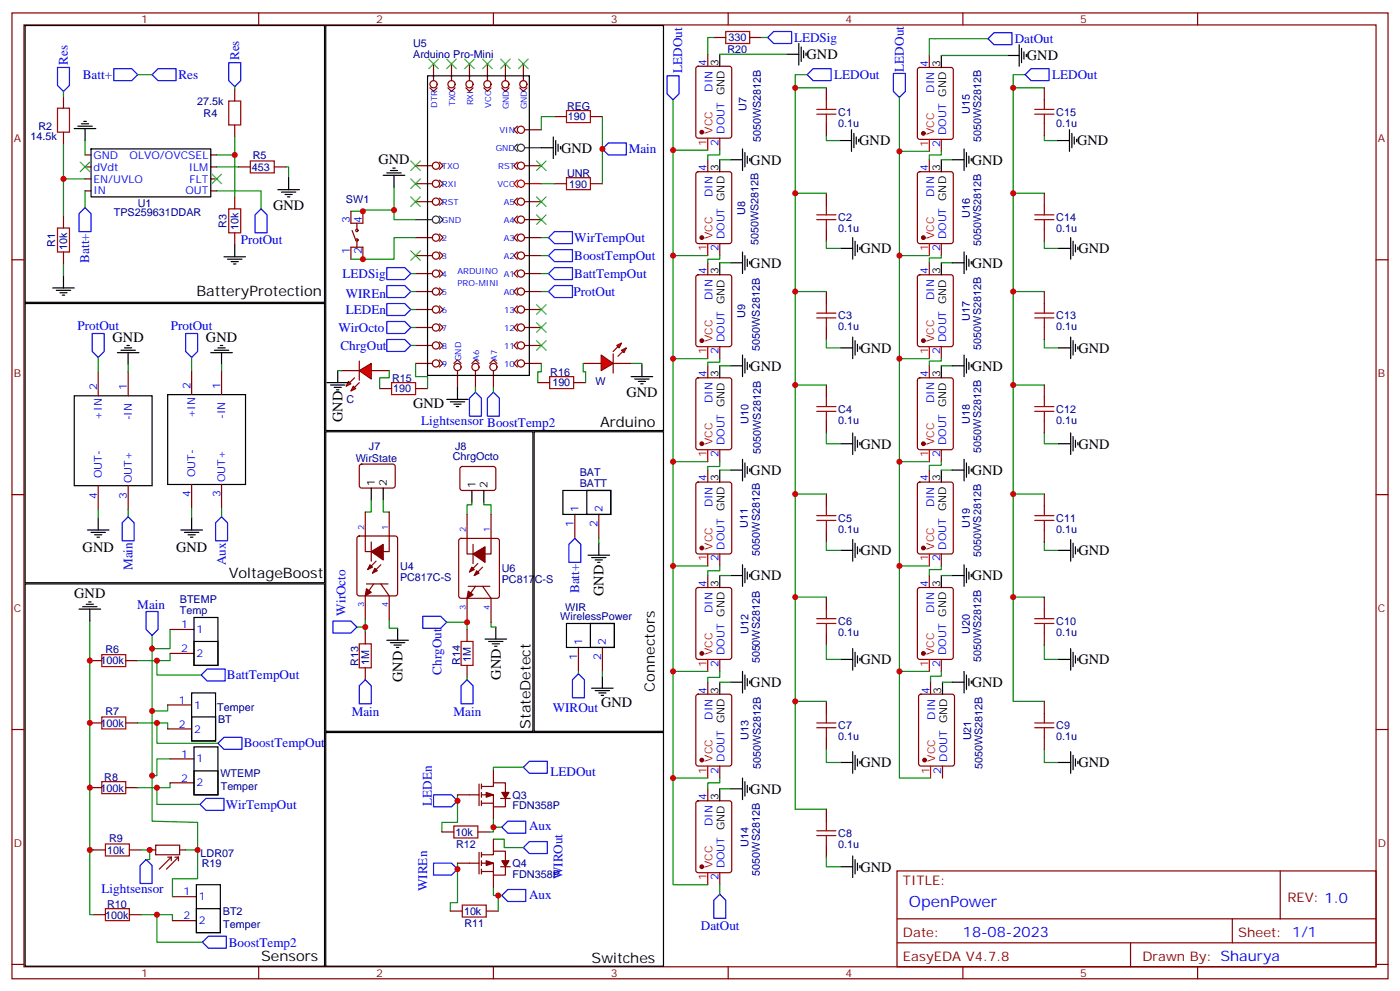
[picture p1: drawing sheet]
<svg xmlns="http://www.w3.org/2000/svg" width="412mm" height="292mm" viewBox="0 0 412 292" stroke-linecap="round" stroke-linejoin="round" font-family="sans-serif">
<defs><g id="words">
<text font-size="4.6" fill="#00f" x="267.8" y="267">OpenPower</text>
<g font-size="4.2">
<text x="237.6" y="17.4">GND</text>
<text x="302.5" y="17.8">GND</text>
<text x="165.3" y="44.9">GND</text>
<text x="253.1" y="42.8">GND</text>
<text x="317.3" y="42.8">GND</text>
<text x="111.5" y="48.4">GND</text>
<text x="221" y="48.5">GND</text>
<text x="286.3" y="48.5">GND</text>
<text x="80.4" y="61.9">GND</text>
<text x="253.5" y="74.6">GND</text>
<text x="317.7" y="74.6">GND</text>
<text x="221" y="78.8">GND</text>
<text x="286.3" y="78.8">GND</text>
<text x="57.9" y="87.2">BatteryProtection</text>
<text x="33.2" y="100.6">GND</text>
<text x="60.7" y="100.6">GND</text>
<text x="253.5" y="103.8">GND</text>
<text x="317.7" y="103.8">GND</text>
<text x="221" y="109.1">GND</text>
<text x="286.3" y="109.1">GND</text>
<text x="184.5" y="116.9">GND</text>
<text x="100.9" y="124.3" transform="rotate(-90 100.9 124.3)">GND</text>
<text x="121.7" y="120.1">GND</text>
<text x="176.7" y="125.7">Arduino</text>
<text x="253.5" y="132.1">GND</text>
<text x="317.7" y="132.1">GND</text>
<text x="221" y="139.8">GND</text>
<text x="286.3" y="139.8">GND</text>
<text x="24.3" y="162.4">GND</text>
<text x="51.9" y="162.4">GND</text>
<text x="253.5" y="163.5">GND</text>
<text x="317.7" y="163.5">GND</text>
<text x="67.4" y="170.1">VoltageBoost</text>
<text x="221" y="170.9">GND</text>
<text x="286.3" y="170.9">GND</text>
<text x="21.9" y="176.1">GND</text>
<text x="177.8" y="175.4" transform="rotate(-90 177.8 175.4)">GND</text>
<text x="253.5" y="195.6">GND</text>
<text x="317.7" y="195.6">GND</text>
<text x="118.6" y="200.8" transform="rotate(-90 118.6 200.8)">GND</text>
<text x="147.5" y="200.1" transform="rotate(-90 147.5 200.1)">GND</text>
<text x="192.8" y="203.6" transform="rotate(-90 192.8 203.6)">Connectors</text>
<text x="221" y="202.3">GND</text>
<text x="286.3" y="202.3">GND</text>
<text x="177.1" y="208.3">GND</text>
<text x="156.3" y="214.6" transform="rotate(-90 156.3 214.6)">StateDetect</text>
<text x="253.5" y="225.9">GND</text>
<text x="317.7" y="225.9">GND</text>
<text x="221" y="233.7">GND</text>
<text x="253.5" y="256.6">GND</text>
<text x="76.9" y="283">Sensors</text>
<text x="174.3" y="283.4">Switches</text>
</g>
<text font-size="4.2" fill="#00f" x="283.6" y="275.8">18-08-2023</text>
<g font-size="3.9" fill="#00f">
<text x="70.5" y="17.7" transform="rotate(-90 70.5 17.7)">Res</text>
<text x="233.9" y="12.3">LEDSig</text>
<text x="298.9" y="12.7">DatOut</text>
<text x="20" y="19.2" transform="rotate(-90 20 19.2)">Res</text>
<text x="24.4" y="23.2">Batt+</text>
<text x="52.6" y="23.2">Res</text>
<text x="200.9" y="21.4" transform="rotate(-90 200.9 21.4)">LEDOut</text>
<text x="245.7" y="23.2">LEDOut</text>
<text x="266.2" y="21.1" transform="rotate(-90 266.2 21.1)">LEDOut</text>
<text x="309.9" y="23.2">LEDOut</text>
<text x="185.2" y="45.1">Main</text>
<text x="70.9" y="71.9">ProtOut</text>
<text x="169.2" y="71.2">WirTempOut</text>
<text x="26.3" y="77.3" transform="rotate(-90 26.3 77.3)">Batt+</text>
<text x="169.1" y="76.5">BoostTempOut</text>
<text x="100.9" y="81.8">LEDSig</text>
<text x="169.1" y="81.7">BattTempOut</text>
<text x="101.9" y="87.8">WIREn</text>
<text x="169" y="87.2">ProtOut</text>
<text x="101.9" y="92.4">LEDEn</text>
<text x="22.8" y="97.3">ProtOut</text>
<text x="50.3" y="97.3">ProtOut</text>
<text x="99.7" y="97.6">WirOcto</text>
<text x="100.3" y="103">ChrgOut</text>
<text x="124.1" y="125.2">Lightsensor BoostTemp2</text>
<text x="39" y="167.9" transform="rotate(-90 39 167.9)">Main</text>
<text x="66.5" y="166.4" transform="rotate(-90 66.5 166.4)">Aux</text>
<text x="40.4" y="179.1">Main</text>
<text x="170.6" y="174.7" transform="rotate(-90 170.6 174.7)">Batt+</text>
<text x="101.8" y="181.2" transform="rotate(-90 101.8 181.2)">WirOcto</text>
<text x="66.8" y="199.9">BattTempOut</text>
<text x="130" y="198.6" transform="rotate(-90 130 198.6)">ChrgOut</text>
<text x="162.8" y="209.5">WIROut</text>
<text x="103.6" y="210.9">Main</text>
<text x="133.6" y="210.9">Main</text>
<text x="71.8" y="220">BoostTempOut</text>
<text x="162.2" y="228.6">LEDOut</text>
<text x="66.5" y="238">WirTempOut</text>
<text x="127.2" y="237.2" transform="rotate(-90 127.2 237.2)">LEDEn</text>
<text x="155.8" y="244.4">Aux</text>
<text x="29.9" y="262.8">Lightsensor</text>
<text x="125.8" y="262.4" transform="rotate(-90 125.8 262.4)">WIREn</text>
<text x="165.7" y="258.9" transform="rotate(-90 165.7 258.9)">WIROut</text>
<text x="155.8" y="264.5">Aux</text>
<text x="206.5" y="273.7">DatOut</text>
<text x="67.4" y="278.7">BoostTemp2</text>
</g>
<g font-size="3.9" fill="#800">
<text x="266" y="260.6">TITLE:</text>
<text x="379.2" y="265.6">REV: 1.0</text>
<text x="266" y="275.8">Date:</text>
<text x="364.8" y="275.8">Sheet: 1/1</text>
<text x="266" y="282.9">EasyEDA V4.7.8</text>
<text x="336.5" y="282.9">Drawn By: Shaurya</text>
</g>
<g font-size="3.2" fill="#800">
<text x="41.6" y="6.8">1</text>
<text x="110.8" y="6.8">2</text>
<text x="179.9" y="6.8">3</text>
<text x="249.1" y="6.8">4</text>
<text x="318.2" y="6.8">5</text>
<text x="4.1" y="41.9">A</text>
<text x="405.9" y="41.9">A</text>
<text x="4.1" y="111.1">B</text>
<text x="405.9" y="111.1">B</text>
<text x="4.1" y="180.2">C</text>
<text x="405.9" y="180.2">C</text>
<text x="4.1" y="249.3">D</text>
<text x="405.9" y="249.3">D</text>
<text x="41.6" y="287.6">1</text>
<text x="110.8" y="287.6">2</text>
<text x="179.9" y="287.6">3</text>
<text x="249.1" y="287.6">4</text>
<text x="318.2" y="287.6">5</text>
</g>
<g font-size="3.2" fill="#000080">
<text x="121.7" y="17">Arduino Pro-Mini</text>
<text x="121.7" y="13.8">U5</text>
<text x="214.3" y="15.7">R20</text>
<text x="214.6" y="12.2">330</text>
<text x="58" y="30.9">27.5k</text>
<text x="60" y="34.4">R4</text>
<text x="167" y="32.3">REG</text>
<text x="167.3" y="35.5">190</text>
<text x="219.9" y="32.6" transform="rotate(-90 219.9 32.6)">U7</text>
<text x="246.9" y="34.1">C1</text>
<text x="285.7" y="33.4" transform="rotate(-90 285.7 33.4)">U15</text>
<text x="311.1" y="34.1">C15</text>
<text x="9" y="41.1">14.5k</text>
<text x="11.3" y="38.3">R2</text>
<text x="224.1" y="41.9" transform="rotate(-90 224.1 41.9)">5050WS2812B</text>
<text x="246.9" y="37.2">0.1u</text>
<text x="289" y="41.9" transform="rotate(-90 289 41.9)">5050WS2812B</text>
<text x="311.1" y="37.2">0.1u</text>
<text x="74.4" y="46.8">R5</text>
<text x="74.2" y="50.3">453</text>
<text x="167" y="52">UNR</text>
<text x="101.9" y="59.8">SW1</text>
<text x="167.6" y="55.2">190</text>
<text x="33.5" y="63.7">TPS259631DDAR</text>
<text x="40.6" y="60.9">U1</text>
<text x="219.5" y="63.2" transform="rotate(-90 219.5 63.2)">U8</text>
<text x="246.9" y="65.1">C2</text>
<text x="285.7" y="64.1" transform="rotate(-90 285.7 64.1)">U16</text>
<text x="311.1" y="65.1">C14</text>
<text x="66.8" y="67.1" transform="rotate(-90 66.8 67.1)">R3</text>
<text x="70.3" y="67.7" transform="rotate(-90 70.3 67.7)">10k</text>
<text x="246.9" y="68.3">0.1u</text>
<text x="311.1" y="68.3">0.1u</text>
<text x="16.3" y="72.8" transform="rotate(-90 16.3 72.8)">R1</text>
<text x="19.8" y="73.7" transform="rotate(-90 19.8 73.7)">10k</text>
<text x="223.4" y="72.2" transform="rotate(-90 223.4 72.2)">5050WS2812B</text>
<text x="289" y="72.6" transform="rotate(-90 289 72.6)">5050WS2812B</text>
<text x="219.5" y="93.5" transform="rotate(-90 219.5 93.5)">U9</text>
<text x="246.9" y="94">C3</text>
<text x="285.7" y="94.5" transform="rotate(-90 285.7 94.5)">U17</text>
<text x="311.1" y="94">C13</text>
<text x="246.9" y="97.2">0.1u</text>
<text x="311.1" y="97.2">0.1u</text>
<text x="223.8" y="103.3" transform="rotate(-90 223.8 103.3)">5050WS2812B</text>
<text x="289" y="102.9" transform="rotate(-90 289 102.9)">5050WS2812B</text>
<text x="115.5" y="112.4">R15</text>
<text x="162.1" y="110.6">R16</text>
<text x="162.7" y="113.8">190</text>
<text x="175.5" y="113.4">W</text>
<text x="102" y="118.7">C</text>
<text x="115.8" y="115.5">190</text>
<text x="220.4" y="124.8" transform="rotate(-90 220.4 124.8)">U10</text>
<text x="246.9" y="124.7">0.1u</text>
<text x="246.9" y="121.5">C4</text>
<text x="285.7" y="124.8" transform="rotate(-90 285.7 124.8)">U18</text>
<text x="311.1" y="124.7">0.1u</text>
<text x="311.1" y="121.5">C12</text>
<text x="104.8" y="136">WirState</text>
<text x="108.7" y="132.5">J7</text>
<text x="133.4" y="135.3">ChrgOcto</text>
<text x="134.1" y="132.5">J8</text>
<text x="224.1" y="133.6" transform="rotate(-90 224.1 133.6)">5050WS2812B</text>
<text x="289" y="133.2" transform="rotate(-90 289 133.2)">5050WS2812B</text>
<text x="170.8" y="143.3">BATT</text>
<text x="170.8" y="140.2">BAT</text>
<text x="220.3" y="155.4" transform="rotate(-90 220.3 155.4)">U11</text>
<text x="246.9" y="153.6">C5</text>
<text x="285.7" y="155.5" transform="rotate(-90 285.7 155.5)">U19</text>
<text x="311.1" y="153.6">C11</text>
<text x="246.9" y="156.8">0.1u</text>
<text x="311.1" y="156.8">0.1u</text>
<text x="117.8" y="167.8">U4</text>
<text x="223.8" y="163.6" transform="rotate(-90 223.8 163.6)">5050WS2812B</text>
<text x="289" y="163.9" transform="rotate(-90 289 163.9)">5050WS2812B</text>
<text x="117.8" y="170.9">PC817C-S</text>
<text x="147.8" y="171.7">PC817C-S</text>
<text x="147.8" y="168.5">U6</text>
<text x="53" y="177.5">BTEMP</text>
<text x="166.5" y="179.7">WIR</text>
<text x="53" y="180.7">Temp</text>
<text x="165" y="182.6">WirelessPower</text>
<text x="246.9" y="184">C6</text>
<text x="311.1" y="184">C10</text>
<text x="220.4" y="186.5" transform="rotate(-90 220.4 186.5)">U12</text>
<text x="246.9" y="187.2">0.1u</text>
<text x="285.7" y="186.5" transform="rotate(-90 285.7 186.5)">U20</text>
<text x="311.1" y="187.2">0.1u</text>
<text x="29.6" y="195.6">100k</text>
<text x="31.1" y="192.1">R6</text>
<text x="105.6" y="196.1" transform="rotate(-90 105.6 196.1)">R13</text>
<text x="108.7" y="195.7" transform="rotate(-90 108.7 195.7)">1M</text>
<text x="135.5" y="195.7" transform="rotate(-90 135.5 195.7)">R14</text>
<text x="138.7" y="195" transform="rotate(-90 138.7 195)">1M</text>
<text x="223.8" y="195.3" transform="rotate(-90 223.8 195.3)">5050WS2812B</text>
<text x="289" y="195" transform="rotate(-90 289 195)">5050WS2812B</text>
<text x="64" y="209.4">Temper</text>
<text x="29.6" y="214">100k</text>
<text x="31.1" y="210.4">R7</text>
<text x="64.2" y="212.9">BT</text>
<text x="246.9" y="214.7">C7</text>
<text x="311.1" y="214.7">C9</text>
<text x="220.4" y="217.9" transform="rotate(-90 220.4 217.9)">U13</text>
<text x="246.9" y="217.9">0.1u</text>
<text x="286.1" y="217.9" transform="rotate(-90 286.1 217.9)">U21</text>
<text x="311.1" y="217.9">0.1u</text>
<text x="224.1" y="226.4" transform="rotate(-90 224.1 226.4)">5050WS2812B</text>
<text x="289.4" y="226.4" transform="rotate(-90 289.4 226.4)">5050WS2812B</text>
<text x="29.6" y="233">100k</text>
<text x="30.7" y="229.8">R8</text>
<text x="64.9" y="228.8">WTEMP</text>
<text x="65" y="232.7">Temper</text>
<text x="151" y="238.3">FDN358P</text>
<text x="151" y="235.2">Q3</text>
<text x="31.6" y="251.4">10k</text>
<text x="32.1" y="247.8">R9</text>
<text x="134.2" y="246.1">10k</text>
<text x="134.3" y="249.6">R12</text>
<text x="220.5" y="249.3" transform="rotate(-90 220.5 249.3)">U14</text>
<text x="246.9" y="249.6">0.1u</text>
<text x="246.9" y="246.4">C8</text>
<text x="59.1" y="252.4">LDR07</text>
<text x="59.4" y="255.2">R19</text>
<text x="151" y="255.3">Q4</text>
<text x="223.8" y="257.8" transform="rotate(-90 223.8 257.8)">5050WS2812B</text>
<text x="151" y="258.4">FDN358P</text>
<text x="31.6" y="267.2">R10</text>
<text x="65.6" y="269.4">BT2</text>
<text x="136.7" y="269.3">10k</text>
<text x="31" y="270.4">100k</text>
<text x="65.7" y="273.2">Temper</text>
<text x="136.8" y="272.9">R11</text>
</g>
<g font-size="3.2" fill="#00f">
<text x="208.1" y="19.3" transform="rotate(-90 208.1 19.3)">4</text>
<text x="273.4" y="19.7" transform="rotate(-90 273.4 19.7)">4</text>
<text x="209.9" y="27" transform="rotate(-90 209.9 27)">DIN</text>
<text x="275.2" y="27.3" transform="rotate(-90 275.2 27.3)">DIN</text>
<text x="213.4" y="39.4" transform="rotate(-90 213.4 39.4)">DOUT GND</text>
<text x="278.7" y="39.7" transform="rotate(-90 278.7 39.7)">DOUT GND</text>
<text x="27.5" y="46.7">GND</text>
<text x="38.2" y="46.7">OLVO/OVCSEL</text>
<text x="211.7" y="42.9" transform="rotate(-90 211.7 42.9)">2</text>
<text x="276.9" y="43.2" transform="rotate(-90 276.9 43.2)">2</text>
<text x="27.5" y="50.2">dVdt</text>
<text x="27.5" y="53.7">EN/UVLO</text>
<text x="55.6" y="50.2">ILM</text>
<text x="55.8" y="53.7">FLT</text>
<text x="208.1" y="50.4" transform="rotate(-90 208.1 50.4)">4</text>
<text x="273.4" y="50.4" transform="rotate(-90 273.4 50.4)">4</text>
<text x="27.5" y="57.3">IN</text>
<text x="54.6" y="57.3">OUT</text>
<text x="209.9" y="58" transform="rotate(-90 209.9 58)">DIN</text>
<text x="275.2" y="58" transform="rotate(-90 275.2 58)">DIN</text>
<text x="103" y="65.7" transform="rotate(-90 103 65.7)">3</text>
<text x="106.5" y="65.7" transform="rotate(-90 106.5 65.7)">4</text>
<text x="213.4" y="70.4" transform="rotate(-90 213.4 70.4)">DOUT GND</text>
<text x="278.7" y="70.4" transform="rotate(-90 278.7 70.4)">DOUT GND</text>
<text x="103" y="74.8" transform="rotate(-90 103 74.8)">1</text>
<text x="106.5" y="74.8" transform="rotate(-90 106.5 74.8)">2</text>
<text x="211.7" y="73.9" transform="rotate(-90 211.7 73.9)">2</text>
<text x="276.9" y="73.9" transform="rotate(-90 276.9 73.9)">2</text>
<text x="208.1" y="80.7" transform="rotate(-90 208.1 80.7)">4</text>
<text x="273.4" y="80.7" transform="rotate(-90 273.4 80.7)">4</text>
<text x="209.9" y="88.3" transform="rotate(-90 209.9 88.3)">DIN</text>
<text x="275.2" y="88.3" transform="rotate(-90 275.2 88.3)">DIN</text>
<text x="213.4" y="100.8" transform="rotate(-90 213.4 100.8)">DOUT GND</text>
<text x="278.7" y="100.8" transform="rotate(-90 278.7 100.8)">DOUT GND</text>
<text x="211.7" y="104.2" transform="rotate(-90 211.7 104.2)">2</text>
<text x="276.9" y="104.2" transform="rotate(-90 276.9 104.2)">2</text>
<text x="208.1" y="111.1" transform="rotate(-90 208.1 111.1)">4</text>
<text x="273.4" y="111.1" transform="rotate(-90 273.4 111.1)">4</text>
<text x="28.6" y="114.8" transform="rotate(-90 28.6 114.8)">2</text>
<text x="37.4" y="114.8" transform="rotate(-90 37.4 114.8)">1</text>
<text x="56.1" y="114.4" transform="rotate(-90 56.1 114.4)">2</text>
<text x="64.9" y="114.4" transform="rotate(-90 64.9 114.4)">1</text>
<text x="209.9" y="118.7" transform="rotate(-90 209.9 118.7)">DIN</text>
<text x="275.2" y="118.7" transform="rotate(-90 275.2 118.7)">DIN</text>
<text x="30" y="123.5" transform="rotate(-90 30 123.5)">+IN</text>
<text x="38.8" y="123.8" transform="rotate(-90 38.8 123.8)">-IN</text>
<text x="57.5" y="123.2" transform="rotate(-90 57.5 123.2)">+IN</text>
<text x="66.3" y="123.4" transform="rotate(-90 66.3 123.4)">-IN</text>
<text x="213.4" y="131.1" transform="rotate(-90 213.4 131.1)">DOUT GND</text>
<text x="278.7" y="131.1" transform="rotate(-90 278.7 131.1)">DOUT GND</text>
<text x="211.7" y="134.6" transform="rotate(-90 211.7 134.6)">2</text>
<text x="276.9" y="134.6" transform="rotate(-90 276.9 134.6)">2</text>
<text x="30" y="140.9" transform="rotate(-90 30 140.9)">OUT-</text>
<text x="38.8" y="142.3" transform="rotate(-90 38.8 142.3)">OUT+</text>
<text x="57.5" y="140.5" transform="rotate(-90 57.5 140.5)">OUT-</text>
<text x="66.3" y="141.9" transform="rotate(-90 66.3 141.9)">OUT+</text>
<text x="208.1" y="141.7" transform="rotate(-90 208.1 141.7)">4</text>
<text x="273.4" y="141.7" transform="rotate(-90 273.4 141.7)">4</text>
<text x="28.6" y="146.8" transform="rotate(-90 28.6 146.8)">4</text>
<text x="37.4" y="146.8" transform="rotate(-90 37.4 146.8)">3</text>
<text x="56.1" y="146.4" transform="rotate(-90 56.1 146.4)">4</text>
<text x="64.9" y="146.4" transform="rotate(-90 64.9 146.4)">3</text>
<text x="209.9" y="149.4" transform="rotate(-90 209.9 149.4)">DIN</text>
<text x="275.2" y="149.4" transform="rotate(-90 275.2 149.4)">DIN</text>
<text x="169" y="155.2" transform="rotate(-90 169 155.2)">1</text>
<text x="170.4" y="150.7" transform="rotate(-90 170.4 150.7)">1</text>
<text x="176" y="155.2" transform="rotate(-90 176 155.2)">2</text>
<text x="177.4" y="150.7" transform="rotate(-90 177.4 150.7)">2</text>
<text x="213.4" y="161.8" transform="rotate(-90 213.4 161.8)">DOUT GND</text>
<text x="278.7" y="161.8" transform="rotate(-90 278.7 161.8)">DOUT GND</text>
<text x="211.7" y="165.3" transform="rotate(-90 211.7 165.3)">2</text>
<text x="276.9" y="165.3" transform="rotate(-90 276.9 165.3)">2</text>
<text x="208.1" y="172.8" transform="rotate(-90 208.1 172.8)">4</text>
<text x="273.4" y="172.8" transform="rotate(-90 273.4 172.8)">4</text>
<text x="53.4" y="185">1</text>
<text x="209.9" y="180.4" transform="rotate(-90 209.9 180.4)">DIN</text>
<text x="275.2" y="180.4" transform="rotate(-90 275.2 180.4)">DIN</text>
<text x="57.9" y="186.4">1</text>
<text x="171.4" y="189.9" transform="rotate(-90 171.4 189.9)">1</text>
<text x="178.5" y="189.9" transform="rotate(-90 178.5 189.9)">2</text>
<text x="53.4" y="192">2</text>
<text x="57.9" y="193.4">2</text>
<text x="170" y="194.4" transform="rotate(-90 170 194.4)">1</text>
<text x="177.1" y="194.4" transform="rotate(-90 177.1 194.4)">2</text>
<text x="211.7" y="196.3" transform="rotate(-90 211.7 196.3)">2</text>
<text x="213.4" y="192.8" transform="rotate(-90 213.4 192.8)">DOUT GND</text>
<text x="276.9" y="196.3" transform="rotate(-90 276.9 196.3)">2</text>
<text x="278.7" y="192.8" transform="rotate(-90 278.7 192.8)">DOUT GND</text>
<text x="52.7" y="207.2">1</text>
<text x="57.1" y="208.6">1</text>
<text x="208.1" y="204.2" transform="rotate(-90 208.1 204.2)">4</text>
<text x="273.8" y="204.2" transform="rotate(-90 273.8 204.2)">4</text>
<text x="52.7" y="214.2">2</text>
<text x="57.1" y="215.7">2</text>
<text x="209.9" y="211.8" transform="rotate(-90 209.9 211.8)">DIN</text>
<text x="275.5" y="211.8" transform="rotate(-90 275.5 211.8)">DIN</text>
<text x="53.4" y="223.1">1</text>
<text x="57.9" y="224.5">1</text>
<text x="211.7" y="227.7" transform="rotate(-90 211.7 227.7)">2</text>
<text x="213.4" y="224.2" transform="rotate(-90 213.4 224.2)">DOUT GND</text>
<text x="277.3" y="227.7" transform="rotate(-90 277.3 227.7)">2</text>
<text x="279" y="224.2" transform="rotate(-90 279 224.2)">DOUT GND</text>
<text x="53.4" y="230.1">2</text>
<text x="57.9" y="231.5">2</text>
<text x="208.1" y="235.6" transform="rotate(-90 208.1 235.6)">4</text>
<text x="209.9" y="243.2" transform="rotate(-90 209.9 243.2)">DIN</text>
<text x="213.4" y="255.6" transform="rotate(-90 213.4 255.6)">DOUT GND</text>
<text x="54.1" y="263.6">1</text>
<text x="211.7" y="259.1" transform="rotate(-90 211.7 259.1)">2</text>
<text x="58.6" y="265">1</text>
<text x="54.1" y="270.7">2</text>
<text x="58.6" y="272.1">2</text>
</g>
<g font-size="3.2">
<text x="211.7" y="19.3" transform="rotate(-90 211.7 19.3)">3</text>
<text x="276.9" y="19.7" transform="rotate(-90 276.9 19.7)">3</text>
<text x="211.7" y="50.4" transform="rotate(-90 211.7 50.4)">3</text>
<text x="276.9" y="50.4" transform="rotate(-90 276.9 50.4)">3</text>
<text x="211.7" y="80.7" transform="rotate(-90 211.7 80.7)">3</text>
<text x="276.9" y="80.7" transform="rotate(-90 276.9 80.7)">3</text>
<text x="211.7" y="111.1" transform="rotate(-90 211.7 111.1)">3</text>
<text x="276.9" y="111.1" transform="rotate(-90 276.9 111.1)">3</text>
<text x="110.4" y="143" transform="rotate(-90 110.4 143)">1</text>
<text x="113.9" y="143" transform="rotate(-90 113.9 143)">2</text>
<text x="140.1" y="143.7" transform="rotate(-90 140.1 143.7)">1</text>
<text x="143.6" y="143.7" transform="rotate(-90 143.6 143.7)">2</text>
<text x="211.7" y="141.7" transform="rotate(-90 211.7 141.7)">3</text>
<text x="276.9" y="141.7" transform="rotate(-90 276.9 141.7)">3</text>
<text x="211.7" y="172.8" transform="rotate(-90 211.7 172.8)">3</text>
<text x="276.9" y="172.8" transform="rotate(-90 276.9 172.8)">3</text>
<text x="211.7" y="204.2" transform="rotate(-90 211.7 204.2)">3</text>
<text x="277.3" y="204.2" transform="rotate(-90 277.3 204.2)">3</text>
<text x="211.7" y="235.6" transform="rotate(-90 211.7 235.6)">3</text>
</g>
<g font-size="3.2" fill="#f00">
<text x="209.9" y="39.4" transform="rotate(-90 209.9 39.4)">VCC</text>
<text x="275.2" y="39.7" transform="rotate(-90 275.2 39.7)">VCC</text>
<text x="208.1" y="42.9" transform="rotate(-90 208.1 42.9)">1</text>
<text x="273.4" y="43.2" transform="rotate(-90 273.4 43.2)">1</text>
<text x="209.9" y="70.4" transform="rotate(-90 209.9 70.4)">VCC</text>
<text x="275.2" y="70.4" transform="rotate(-90 275.2 70.4)">VCC</text>
<text x="208.1" y="73.9" transform="rotate(-90 208.1 73.9)">1</text>
<text x="273.4" y="73.9" transform="rotate(-90 273.4 73.9)">1</text>
<text x="209.9" y="100.8" transform="rotate(-90 209.9 100.8)">VCC</text>
<text x="275.2" y="100.8" transform="rotate(-90 275.2 100.8)">VCC</text>
<text x="208.1" y="104.2" transform="rotate(-90 208.1 104.2)">1</text>
<text x="273.4" y="104.2" transform="rotate(-90 273.4 104.2)">1</text>
<text x="209.9" y="131.1" transform="rotate(-90 209.9 131.1)">VCC</text>
<text x="275.2" y="131.1" transform="rotate(-90 275.2 131.1)">VCC</text>
<text x="208.1" y="134.6" transform="rotate(-90 208.1 134.6)">1</text>
<text x="273.4" y="134.6" transform="rotate(-90 273.4 134.6)">1</text>
<text x="209.9" y="161.8" transform="rotate(-90 209.9 161.8)">VCC</text>
<text x="275.2" y="161.8" transform="rotate(-90 275.2 161.8)">VCC</text>
<text x="208.1" y="165.3" transform="rotate(-90 208.1 165.3)">1</text>
<text x="273.4" y="165.3" transform="rotate(-90 273.4 165.3)">1</text>
<text x="208.1" y="196.3" transform="rotate(-90 208.1 196.3)">1</text>
<text x="209.9" y="192.8" transform="rotate(-90 209.9 192.8)">VCC</text>
<text x="273.4" y="196.3" transform="rotate(-90 273.4 196.3)">1</text>
<text x="275.2" y="192.8" transform="rotate(-90 275.2 192.8)">VCC</text>
<text x="208.1" y="227.7" transform="rotate(-90 208.1 227.7)">1</text>
<text x="209.9" y="224.2" transform="rotate(-90 209.9 224.2)">VCC</text>
<text x="273.8" y="227.7" transform="rotate(-90 273.8 227.7)">1</text>
<text x="275.5" y="224.2" transform="rotate(-90 275.5 224.2)">VCC</text>
<text x="209.9" y="255.6" transform="rotate(-90 209.9 255.6)">VCC</text>
<text x="208.1" y="259.1" transform="rotate(-90 208.1 259.1)">1</text>
</g>
<g font-size="2.5" fill="#00f">
<text x="128.8" y="31.7" transform="rotate(-90 128.8 31.7)">DTR</text>
<text x="134.1" y="31.3" transform="rotate(-90 134.1 31.3)">TX0</text>
<text x="139.3" y="31" transform="rotate(-90 139.3 31)">RXI</text>
<text x="144.6" y="31.7" transform="rotate(-90 144.6 31.7)">VCC</text>
<text x="149.9" y="32.2" transform="rotate(-90 149.9 32.2)">GND</text>
<text x="155.2" y="32.2" transform="rotate(-90 155.2 32.2)">GND</text>
<text x="147.1" y="39.3">VIN</text>
<text x="146" y="44.6">GND</text>
<text x="130.2" y="49.8">TXO</text>
<text x="146.8" y="49.8">RST</text>
<text x="130.2" y="55.1">RXI</text>
<text x="146.6" y="55.1">VCC</text>
<text x="130.2" y="60.4">RST</text>
<text x="130.2" y="65.7">GND</text>
<text x="148.4" y="65.7">A4</text>
<text x="148.4" y="60.4">A5</text>
<text x="130.2" y="71">2</text>
<text x="148.4" y="71">A3</text>
<text x="130.2" y="76.3">3</text>
<text x="148.4" y="76.3">A2</text>
<text x="130.2" y="81.6">4</text>
<text x="134.8" y="80.5">ARDUINO</text>
<text x="148.4" y="81.6">A1</text>
<text x="130.2" y="86.9">5</text>
<text x="134.8" y="84.1">PRO-MINI</text>
<text x="148.4" y="86.9">A0</text>
<text x="130.2" y="92.2">6</text>
<text x="148.6" y="92.2">13</text>
<text x="130.2" y="97.5">7</text>
<text x="148.6" y="97.5">12</text>
<text x="130.2" y="102.8">8</text>
<text x="135.8" y="106.3" transform="rotate(-90 135.8 106.3)">GND</text>
<text x="141.1" y="106.3" transform="rotate(-90 141.1 106.3)">A6</text>
<text x="146.4" y="106.3" transform="rotate(-90 146.4 106.3)">A7</text>
<text x="148.6" y="102.8">11</text>
<text x="130.2" y="108.1">9</text>
<text x="148.6" y="108.1">10</text>
<text x="107.2" y="156" transform="rotate(-90 107.2 156)">2</text>
<text x="114.3" y="156" transform="rotate(-90 114.3 156)">1</text>
<text x="137.2" y="156.7" transform="rotate(-90 137.2 156.7)">2</text>
<text x="144.3" y="156.7" transform="rotate(-90 144.3 156.7)">1</text>
<text x="107.2" y="178.8" transform="rotate(-90 107.2 178.8)">3</text>
<text x="114.3" y="178.8" transform="rotate(-90 114.3 178.8)">4</text>
<text x="137.2" y="179.5" transform="rotate(-90 137.2 179.5)">3</text>
<text x="144.3" y="179.5" transform="rotate(-90 144.3 179.5)">4</text>
</g>
</g></defs>
<g fill="none" stroke="#870000" stroke-width=".35">
<path d="M3.5 3.8h405.4v284.3h-405.4zM7.1 7.3h398.2v277.3h-398.2zM76.2 3.8v3.5M127.7 18.8v4.9M133 18.8v4.9M138.3 18.8v4.9M143.6 18.8v4.9M145.3 3.8v3.5M148.9 18.8v4.9M154.2 18.8v4.9M214.5 3.8v3.5M283.6 3.8v3.5"/>
<path d="M352.8 3.8v3.5M18.7 28.3v3.6M18.7 38.9v3.5M69.1 26.2v3.5M69.1 36.8v3.5M126.6 25.9l1.1 1 1.1-1M131.9 25.9l1.1 1 1.1-1M137.2 25.9l1.1 1 1-1M142.5 25.9l1.1 1 1-1M147.8 25.9l1.1 1 1-1M152.4 37.1l-1.1 1.1 1.1 1.1M153.1 25.9l1.1 1 1-1"/>
<path d="M154.5 38.2h5M25 45.6h1.8M25 49.1h1.8M25 52.7h1.8M25 56.2h1.8M62.1 45.6h1.8M62.1 49.1h1.8M62.1 52.7h1.8M62.1 56.2h1.8M69.1 58v3.5M70.2 49.1h3.5M80.8 49.1h3.5"/>
<path d="M122.4 48.8h5M122.4 54.1h5M122.4 59.4h5M129.5 47.7l1 1.1-1 1M129.5 53l1 1.1-1 1M129.5 58.3l1 1.1-1 1M152.4 47.7l-1.1 1.1 1.1 1M152.4 58.3l-1.1 1.1 1.1 1M154.5 48.8h5M154.5 59.4h5M3.5 76.5h3.6M18.7 63.6v3.5"/>
<path d="M18.7 74.2v3.5M69.1 68.5v3.6M122.4 70h5M122.4 75.2h5M129.5 68.9l1 1.1-1 1M129.5 74.2l1 1-1 1.1M129.5 79.5l1 1-1 1.1M152.4 68.9l-1.1 1.1 1.1 1M152.4 74.2l-1.1 1 1.1 1.1M152.4 79.5l-1.1 1 1.1 1.1M152.4 63.6l-1.1 1.1 1.1 1M154.5 70h5"/>
<path d="M154.5 75.2h5M154.5 64.7h5M405.3 76.5h3.6M122.4 80.5h5M122.4 85.8h5M122.4 91.1h5M122.4 96.4h5M129.5 84.8l1 1-1 1.1M129.5 90.1l1 1-1 1.1M129.5 95.4l1 1-1 1.1M152.4 84.8l-1.1 1 1.1 1.1M152.4 90.1l-1.1 1 1.1 1.1"/>
<path d="M152.4 95.4l-1.1 1 1.1 1.1M154.5 80.5h5M154.5 85.8h5M154.5 91.1h5M154.5 96.4h5M28.9 109.5v7M37.7 109.5v7M56.4 109.1v7.1M65.3 109.1v7.1M122.4 101.7h5M122.4 107h5M129.5 100.6l1 1.1-1 1.1"/>
<path d="M129.5 105.9l1 1.1-1 1.1M133.7 107l1.1-1.1 1 1.1M134.8 109.1v5M139 107l1.1-1.1 1 1.1M140.1 109.1v5M144.3 107l1-1.1 1.1 1.1M145.3 109.1v5M152.4 100.6l-1.1 1.1 1.1 1.1M152.4 105.9l-1.1 1.1 1.1 1.1M154.5 101.7h5M154.5 107h5M106.1 136.8l.4-.2 9.5 .1 .4 .6v6l-.7 .4-9.4-.1-.5-.6v-5.7z"/>
<path d="M135.7 137.5l.5-.2 9.4 .1 .4 .6v6l-.7 .4-9.4-.1-.4-.6v-5.7zM3.5 145.6h3.6M28.9 143v7M37.7 143v7M56.4 142.6v7.1M65.3 142.6v7.1M169.3 151.4v7.1M176.4 151.4v7.1M405.3 145.6h3.6M26.5 194.5h3.5M37 194.5h3.6M170.4 190.6v7.1"/>
<path d="M177.4 190.6v7.1M3.5 214.8h3.6M26.5 212.8h3.5M37 212.8h3.6M405.3 214.8h3.6M26.5 231.9h3.5M37 231.9h3.6M27.5 250.2h3.5M38.1 250.2h3.5M264.2 256.4h141.1v28.2h-141.1zM377.1 256.4v14.1M264.2 270.5h141.1"/>
<path d="M264.2 277.6h141.1M333 277.6v7M363 270.5v7.1M3.5 283.9h3.6M76.2 284.6v3.5M145.3 284.6v3.5M214.5 284.6v3.5M283.6 284.6v3.5M352.8 284.6v3.5M405.3 283.9h3.6"/>
<circle cx="127.7" cy="24.8" r="1.06"/>
<circle cx="133" cy="24.8" r="1.06"/>
<circle cx="138.3" cy="24.8" r="1.06"/>
<circle cx="143.6" cy="24.8" r="1.06"/>
<circle cx="148.9" cy="24.8" r="1.06"/>
<circle cx="153.5" cy="38.2" r="1.06"/>
<circle cx="154.2" cy="24.8" r="1.06"/>
<circle cx="128.4" cy="48.8" r="1.06"/>
<circle cx="128.4" cy="59.4" r="1.06"/>
<circle cx="128.4" cy="54.1" r="1.06"/>
<circle cx="153.5" cy="48.8" r="1.06"/>
<circle cx="153.5" cy="59.4" r="1.06"/>
<circle cx="128.4" cy="75.2" r="1.06"/>
<circle cx="128.4" cy="70" r="1.06"/>
<circle cx="153.5" cy="70" r="1.06"/>
<circle cx="153.5" cy="64.7" r="1.06"/>
<circle cx="153.5" cy="75.2" r="1.06"/>
<circle cx="128.4" cy="96.4" r="1.06"/>
<circle cx="128.4" cy="85.8" r="1.06"/>
<circle cx="128.4" cy="91.1" r="1.06"/>
<circle cx="128.4" cy="80.5" r="1.06"/>
<circle cx="153.5" cy="96.4" r="1.06"/>
<circle cx="153.5" cy="85.8" r="1.06"/>
<circle cx="153.5" cy="91.1" r="1.06"/>
<circle cx="153.5" cy="80.5" r="1.06"/>
<circle cx="128.4" cy="101.7" r="1.06"/>
<circle cx="128.4" cy="107" r="1.06"/>
<circle cx="134.8" cy="108.1" r="1.06"/>
<circle cx="140.1" cy="108.1" r="1.06"/>
<circle cx="145.3" cy="108.1" r="1.06"/>
<circle cx="153.5" cy="101.7" r="1.06"/>
<circle cx="153.5" cy="107" r="1.06"/>
</g>
<g fill="none" stroke="#000" stroke-width=".35">
<path d="M21.9 37.9h6.3M22.9 37.1h4.3M24 36.4h2.1M24.7 35.7h.7M25 37.9v3.5M125.9 22.3h30v88.2h-30zM26.8 43.9h35.3v14.1h-35.3zM112.9 51.6h6.3M113.9 50.9h4.3M115 50.2h2.1M115.7 49.5h.7M116.1 51.6v3.5"/>
<path d="M159.5 43.5h3.5M163 40.3v6.4M163.7 41.4v4.2M164.4 42.4v2.2M165.1 43.1v.8M66 75.6h6.3M67 76.3h4.3M68.1 77h2.1M68.8 77.7h.7M69.1 72.1v3.5M15.5 84.8h6.4M16.6 85.5h4.2"/>
<path d="M17.6 86.2h2.2M18.3 86.9h.7M18.7 81.2v3.6M21.9 116.5h22.9v26.5h-22.9zM34.6 103.8h6.3M35.6 103.1h4.3M36.7 102.4h2.1M37.4 101.7h.7M37.7 103.8v3.6M49.4 116.2h22.9v26.4h-22.9zM62.1 103.8h6.3M63.1 103.1h4.3"/>
<path d="M64.2 102.4h2.1M64.9 101.7h.7M65.3 103.8v3.6M131.6 117.6h6.3M132.6 118.3h4.3M133.7 119h2.1M134.4 119.7h.7M134.8 114.1v3.5M25.8 156h6.3M26.8 156.7h4.2M27.9 157.4h2.1M28.6 158.2h.7"/>
<path d="M28.9 152.5v3.5M53.3 156h6.3M54.3 156.7h4.3M55.4 157.4h2.1M56.1 158.2h.7M56.4 152.5v3.5M109.4 143.7v3.5M112.9 143.7v3.5M139 144.4v3.5M142.5 144.4v3.5M165.8 144.4h14.1v7h-14.1zM172.9 144.4h7v7h-7z"/>
<path d="M176.4 159.9v3.5M23.3 179.3h6.3M24.3 178.6h4.3M25.4 177.9h2.1M26.1 177.2h.7M26.5 179.3v3.5M173.2 163.4h6.4M174.3 164.1h4.2M175.3 164.9h2.1M176 165.6h.7M113.9 188.5h6.4M115 189.2h4.2"/>
<path d="M116.1 189.9h2.1M116.8 190.6h.7M117.1 185v3.5M142.9 188.1h6.3M143.9 188.8h4.3M145 189.5h2.1M145.7 190.3h.7M146 184.6v3.5M166.9 183.6h14.1v7h-14.1zM173.9 183.6h7.1v7h-7.1zM177.4 199.1v3.5M174.3 202.6h6.3"/>
<path d="M175.3 203.3h4.3M176.4 204h2.1M177.1 204.7h.7"/>
</g>
<path d="M16.9 31.9h3.6v7h-3.6zM67.4 29.7h3.5v7.1h-3.5zM73.7 47.4h7.1v3.5h-7.1zM16.9 67.1h3.6v7.1h-3.6zM67.4 61.5h3.5v7h-3.5zM30 192.7h7v3.6h-7zM30 211.1h7v3.5h-7zM30 230.1h7v3.5h-7zM31 248.5h7.1v3.5h-7.1z" fill="none" stroke="#a10000" stroke-width=".35"/>
<g fill="none" stroke="#008700" stroke-width=".35">
<path d="M18.7 42.4v21.2M18.7 52.7h6.3M25 41.4v4.2M25 56.2v4.9M63.9 56.2h13v5.3M63.9 45.6h5.2M63.9 49.1h6.3M69.1 40.3v17.7M84.3 49.1h.7v3.2M116.1 55.1v9.6h6.3M18.7 77.7v3.5M121 85.8h1.4"/>
<path d="M121 80.5h1.4M121 91.1h1.4M121 96.4h1.4M159.5 85.8h2.1M28.9 105.2v4.3M37.7 107.4v2.1M56.4 105.2v3.9M65.3 107.4v1.7M121 101.7h1.4M28.9 150v2.5M37.7 150v2.2M56.4 149.7v2.8"/>
<path d="M65.3 149.7v2.5M109.4 147.2v3.5h-1.8M112.9 147.2v3.5h1.8M139 147.9v.7h-1.4v2.8M142.5 147.9v.7h2.1v2.8M176.4 158.5v1.4M26.5 182.8v67.4h1M44.8 187.1v3.9M46.2 194.5v4.2h13.1M50.1 185.3v5.7h-5.3v18.3M50.1 192.4v2.1h-9.5M114.7 182.5v2.5h2.4"/>
<path d="M144.6 183.2v1.4h1.4M170.4 197.7v.7M177.4 197.7v1.4M40.6 212.8h8.8v1.8M46.2 212.8v6h18M49.4 207.5v1.8h-4.6v19.1h1.4v-5h3.9M46.2 231.9v4.9h12.7M50.1 230.5v1.4h-9.5"/>
</g>
<g fill="none" stroke="#333" stroke-width=".35">
<path d="M152.4 42.4l-1.1 1.1 1.1 1.1M154.5 43.5h5M122.4 64.7h5M129.5 63.6l1 1.1-1 1"/>
<circle cx="153.5" cy="43.5" r="1.06"/>
<circle cx="128.4" cy="64.7" r="1.06"/>
</g>
<g fill="none" stroke="#f00" stroke-width=".35">
<path d="M152.4 53l-1.1 1.1 1.1 1M154.5 54.1h5"/>
<circle cx="153.5" cy="54.1" r="1.06"/>
</g>
<g fill="none" stroke="#00f" stroke-width=".35">
<path d="M177.4 43.9l1.8-1.8h5.3v3.5h-5.3zM25 61.1l1.8 1.8v5.3h-3.5v-5.3zM76.9 61.5l1.8 1.8v5.2h-3.6v-5.2zM113.9 78.8h5.3l1.8 1.7-1.8 1.8h-5.3zM161.6 75.2l1.7-1.7h5.3v3.5h-5.3zM161.6 70l1.7-1.8h5.3v3.5h-5.3zM27.2 98.2h3.5v5.3l-1.8 1.7-1.7-1.7zM54.7 98.2h3.5v5.3l-1.8 1.7-1.7-1.7zM113.9 84.1h5.3l1.8 1.7-1.8 1.8h-5.3zM113.9 89.4h5.3l1.8 1.7-1.8 1.8h-5.3zM113.9 94.7h5.3l1.8 1.7-1.8 1.8h-5.3zM161.6 80.5l1.7-1.7h5.3v3.5h-5.3z"/>
<path d="M161.6 85.8l1.7-1.7h5.3v3.5h-5.3zM138.3 117.2l1.8-1.7 1.7 1.7v5.3h-3.5zM37.7 152.2l1.8 1.7v5.3h-3.5v-5.3zM65.3 152.2l1.7 1.7v5.3h-3.5v-5.3zM169.3 158.5l1.8 1.8v5.3h-3.5v-5.3zM59.3 198.7l1.7-1.7h5.3v3.5h-5.3zM98.1 182.8h5.3l1.7 1.8-1.7 1.8h-5.3zM124.5 181.4h5.3l1.8 1.8-1.8 1.8h-5.3zM170.4 198.4l1.8 1.7v5.3h-3.6v-5.3zM64.2 218.8l1.8-1.7h5.3v3.5h-5.3zM58.9 236.8l1.8-1.7h5.3v3.5h-5.3z"/>
</g>
<g fill="#f00" stroke="#870000" stroke-width=".35">
<path d="M105.8 109.1l3.6-2.1v4.6z"/>
<path d="M105.8 106.3v5.6z"/>
</g>
<g fill="#870000" stroke="#870000" stroke-width=".35">
<path d="M105.8 112.6l-1.4 1.5z"/>
<path d="M104.4 111.2l-1.4 1.4z"/>
</g>
<g fill="#f00" stroke="#870000" stroke-width=".35">
<path d="M104.1 113.7l.7 .7-1.4 .7z"/>
<path d="M102.7 112.3l.7 .7-1.4 .7z"/>
</g>
<path d="M100.5 109.1h5.3M109.4 109.1h5.3" fill="none" stroke="#870000" stroke-width=".35"/>
<path d="M96.3 112.6h6.4M97.4 113.3h4.2M98.4 114.1h2.1M99.1 114.8h.7M99.5 109.1v3.5" fill="none" stroke="#000" stroke-width=".35"/>
<path d="M99.5 109.1h1" fill="none" stroke="#008700" stroke-width=".35"/>
<g fill="#f00" stroke="#870000" stroke-width=".35">
<path d="M177.1 104.5l3.5 2.5-3.5 2.1z"/>
<path d="M180.6 104.2v5.6z"/>
</g>
<g fill="#870000" stroke="#870000" stroke-width=".35">
<path d="M180.6 103.5l1.4-1.4z"/>
<path d="M182 104.9l1.4-1.4z"/>
</g>
<g fill="#f00" stroke="#870000" stroke-width=".35">
<path d="M181.7 101.7l1.4-.7-.7 1.4z"/>
<path d="M183.1 103.1l1.4-.7-.7 1.4z"/>
</g>
<g fill="none" stroke="#870000" stroke-width=".35">
<path d="M205.2 19.7l.5-.2h9.1l.7 .4v20.1l-.4 .6-9.4 .1-.7-.5v-20zM208.5 16v3.5M210.3 11h3.5M220.8 11h3.6M273.8 16.3v3.6M163.3 34.3h3.6M173.9 34.3h3.5M243.4 25.9v3.5M243.4 36.4v3.6M270.5 20.1l.4-.2h9.2l.7 .4v20l-.5 .7h-9.4l-.6-.4-.1-20zM307.6 25.9v3.5M307.6 36.4v3.6"/>
<path d="M163.3 54.1h3.6M173.9 54.1h3.5M205.2 50.8l.5-.2h9.1l.7 .4v20l-.4 .7h-9.4l-.7-.4v-20zM208.5 47v3.6M212 40.7v3.5M243.4 56.9v3.5M270.5 50.8l.4-.2h9.2l.7 .4v20l-.5 .7h-9.4l-.6-.4-.1-20zM273.8 47v3.6M277.3 41v3.6M307.6 56.9v3.5M103.4 76.3v-3.5h3.5v3.5M103.4 62.2v3.5h3.5v-3.5"/>
<path d="M103.7 67.8l1.1 2.9M105.1 65.7v1.8M105.1 71v1.8M208.5 77.4v3.5M212 71.7v3.5M243.4 67.5v3.5M273.8 77.4v3.5M277.3 71.7v3.5M307.6 67.5v3.5M205.2 81.1l.5-.2h9.1l.7 .4v20.1l-.4 .6-9.4 .1-.7-.5v-20zM243.4 85.8v3.6M243.4 96.4v3.5"/>
<path d="M270.5 81.1l.4-.2h9.2l.7 .4v20.1l-.5 .6-9.4 .1-.6-.5-.1-20zM307.6 85.8v3.6M307.6 96.4v3.5M111.8 114.4h3.6M122.4 114.4h3.5M158.4 112.6h3.5M169 112.6h3.5M171.8 107h5.3M180.6 107h5.3M205.2 111.4l.5-.2h9.1l.7 .5v20l-.4 .6-9.4 .1-.7-.5v-20zM208.5 107.7v3.5M212 102.1v3.5"/>
<path d="M243.4 113.3v3.6M270.5 111.4l.4-.2h9.2l.7 .5v20l-.5 .6-9.4 .1-.6-.5-.1-20zM273.8 107.7v3.5M277.3 102.1v3.5M307.6 113.3v3.6M208.5 138.4v3.5M212 132.4v3.5M243.4 123.9v3.6M273.8 138.4v3.5M277.3 132.4v3.5M307.6 123.9v3.6M105.4 158l.4-.2h10.6l.7 .4v16.5l-.4 .7h-10.9l-.6-.4-.1-16.5z"/>
<path d="M107.6 150.7v11.7h7.1v-11.7M109.4 159.6v5.6M135.3 158.7l.5-.2h10.6l.7 .4v16.5l-.5 .7h-10.8l-.6-.4-.1-16.5zM137.6 151.4v11.7h7v-11.7M205.2 142.1l.5-.2h9.1l.7 .5v20l-.4 .6-9.4 .1-.7-.5v-20zM243.4 145.5v3.5M243.4 156v3.6M270.5 142.1l.4-.2h9.2l.7 .5v20l-.5 .6-9.4 .1-.6-.5-.1-20zM307.6 145.5v3.5M307.6 156v3.6M107.9 171.9h6.4M110.1 171.9l-2.5 3.5v7.1"/>
<path d="M110.8 165.2l-2.5 2.5M112.2 171.9l2.5 3.5v7.1M112.2 166.3l-2.5 2.4M137.9 172.6h6.4M139.3 160.3v5.6M140.1 172.6l-2.5 3.5v7.1M140.8 165.9l-2.5 2.5M142.2 172.6l2.4 3.5v7.1M142.2 167l-2.5 2.4M205.2 173.2l.5-.2h9.1l.7 .4v20l-.4 .7h-9.4l-.7-.4v-20zM208.5 169.4v3.6M212 163.1v3.5"/>
<path d="M243.4 175.8v3.5M270.5 173.2l.4-.2h9.2l.7 .4v20l-.5 .7h-9.4l-.6-.4-.1-20zM273.8 169.4v3.6M277.3 163.1v3.5M307.6 175.8v3.5M50.1 185.3h7M50.1 192.4h7M107.6 186v3.5M107.6 196.6v3.5M137.6 185.3v3.5M137.6 195.9v3.5M212 194.1v3.6"/>
<path d="M243.4 186.4v3.5M277.3 194.1v3.6M307.6 186.4v3.5M49.4 207.5h7M49.4 214.6h7M205.2 204.6l.5-.2h9.1l.7 .4v20l-.4 .7h-9.4l-.7-.4v-20zM208.5 200.8v3.6M243.4 206.5v3.5M243.4 217.1v3.5M270.8 204.6l.5-.2h9.2l.6 .4 .1 20-.5 .7h-9.4l-.7-.4v-20zM274.1 200.8v3.6M307.6 206.5v3.5"/>
<path d="M307.6 217.1v3.5M50.1 223.4h7M50.1 230.5h7M134.8 234h6.3M141.1 230.8v6.4M141.8 231.5h3.5v-1h3.6v2.8M141.8 234h3.5v3.5h3.6v-2.4M141.8 236.5h3.5M141.8 230.8v1.4M141.8 233.3v1.4M141.8 235.8v1.4M145.3 226.9v3.6"/>
<path d="M145.3 237.5v3.6M147.5 235.1h2.8M205.2 236l.5-.2h9.1l.7 .4v20l-.4 .7h-9.4l-.7-.4v-20zM208.5 232.2v3.6M212 225.5v3.6M243.4 238.2v3.6M277.6 225.5v3.6M130.2 244.9h3.5M134.8 254.1h6.3M140.8 244.9h3.5M141.1 250.9v6.4M141.8 251.6h3.5v-1h3.6v2.8"/>
<path d="M141.8 254.1h3.5v3.5h3.6v-2.4M141.8 250.9v1.4M141.8 253.4v1.4M141.8 255.9v1.4M141.8 256.6h3.5M145.3 247.1v3.5M145.3 257.6v3.6M147.5 255.2h2.8M212 256.9v3.6M243.4 248.8v3.5M27.5 269.3h3.5M38.1 269.3h3.5"/>
<path d="M50.8 264h7.1M50.8 271h7.1M132.6 268.2h3.6M143.2 268.2h3.6"/>
<circle cx="105.1" cy="67.8" r=".35"/>
<circle cx="105.1" cy="70.7" r=".35"/>
</g>
<g fill="none" stroke="#000" stroke-width=".35">
<path d="M7.4 7.5h88.2v81.5h-88.2zM96 7.5h99.4v119.3h-99.4zM212 16v3.5M231.8 16h3.5M235.3 12.8v6.4M236 13.9v4.2M236.7 14.9v2.1M237.4 15.6v.7M277.3 16.3v3.6M296.7 16.3h3.5M300.2 13.2v6.3M300.9 14.2v4.3"/>
<path d="M301.6 15.3v2.1M302.3 16v.7M250.8 38.2v6.4M251.5 39.3v4.2M315 38.2v6.4M315.7 39.3v4.2M81.8 55.8h6.4M82.9 56.6h4.2M84 57.3h2.1M84.7 58h.7M85 52.3v3.5M212 47v3.6"/>
<path d="M215.2 47h3.5M218.7 43.9v6.3M219.4 44.9v4.2M220.1 46v2.1M220.8 46.7v.7M247.3 41.4h3.5M252.2 40.3v2.1M252.9 41v.7M277.3 47v3.6M280.5 47h3.5M284 43.9v6.3M284.7 44.9v4.2"/>
<path d="M285.4 46v2.1M286.1 46.7v.7M311.5 41.4h3.5M316.4 40.3v2.1M317.1 41v.7M212 77.4v3.5M215.2 77.4h3.5M218.7 74.2v6.3M219.4 75.2v4.3M220.1 76.3v2.1M220.8 77v.7M247.6 73.1h3.6"/>
<path d="M251.2 70v6.3M251.9 71v4.2M252.6 72.1v2.1M253.3 72.8v.7M277.3 77.4v3.5M280.5 77.4h3.5M284 74.2v6.3M284.7 75.2v4.3M285.4 76.3v2.1M286.1 77v.7M311.9 73.1h3.5M315.4 70v6.3"/>
<path d="M316.1 71v4.2M316.8 72.1v2.1M317.5 72.8v.7M7.4 89.4h88.2v82.2h-88.2zM251.2 99.2v6.4M315.4 99.2v6.4M185.9 110.9h6.4M187 111.6h4.2M188 112.3h2.1M188.7 113h.7M189.1 107.4v3.5M212 107.7v3.5"/>
<path d="M215.2 107.7h3.5M218.7 104.5v6.4M219.4 105.6v4.2M220.1 106.6v2.2M220.8 107.4v.7M247.6 102.4h3.6M251.9 100.3v4.2M252.6 101.4v2.1M253.3 102.1v.7M277.3 107.7v3.5M280.5 107.7h3.5M284 104.5v6.4"/>
<path d="M284.7 105.6v4.2M285.4 106.6v2.2M286.1 107.4v.7M311.9 102.4h3.5M316.1 100.3v4.2M316.8 101.4v2.1M317.5 102.1v.7M96 127.1h61v88.2h-61zM157.3 127.1h38.1v88.2h-38.1zM212 138.4v3.5M215.2 138.4h3.5M218.7 135.2v6.4"/>
<path d="M219.4 136.3v4.2M220.1 137.3v2.2M220.8 138v.7M247.6 130.6h3.6M251.2 127.5v6.3M251.9 128.5v4.3M252.6 129.6v2.1M253.3 130.3v.7M277.3 138.4v3.5M280.5 138.4h3.5M284 135.2v6.4M284.7 136.3v4.2"/>
<path d="M285.4 137.3v2.2M286.1 138v.7M311.9 130.6h3.5M315.4 127.5v6.3M316.1 128.5v4.3M316.8 129.6v2.1M317.5 130.3v.7M251.2 158.9v6.3M251.9 159.9v4.2M315.4 158.9v6.3M316.1 159.9v4.2M7.4 171.9h88.2v112.5h-88.2z"/>
<path d="M212 169.4v3.6M215.2 169.4h3.5M218.7 166.3v6.3M219.4 167.3v4.3M220.1 168.4v2.1M220.8 169.1v.7M247.6 162h3.6M252.6 161v2.1M253.3 161.7v.7M277.3 169.4v3.6M280.5 169.4h3.5M284 166.3v6.3"/>
<path d="M284.7 167.3v4.3M285.4 168.4v2.1M286.1 169.1v.7M311.9 162h3.5M316.8 161v2.1M317.5 161.7v.7M57.1 181.8h7.1v14.1h-7.1zM57.1 188.8h7.1v7.1h-7.1zM218.7 197.7v6.3M219.4 198.7v4.3M220.1 199.8v2.1M247.6 194.1h3.6"/>
<path d="M251.2 191v6.3M251.9 192v4.3M252.6 193.1v2.1M253.3 193.8v.7M284 197.7v6.3M284.7 198.7v4.3M285.4 199.8v2.1M311.9 194.1h3.5M315.4 191v6.3M316.1 192v4.3M316.8 193.1v2.1M317.5 193.8v.7"/>
<path d="M56.4 204h7.1v14.1h-7.1zM56.4 211.1h7.1v7h-7.1zM57.1 219.9h7.1v14.1h-7.1zM96 215.7h99.4v68.7h-99.4zM212 200.8v3.6M215.2 200.8h3.5M220.8 200.5v.7M277.6 200.8v3.6M280.5 200.8h3.5M286.1 200.5v.7M57.1 226.9h7.1v7.1h-7.1zM212 232.2v3.6"/>
<path d="M215.2 232.2h3.5M218.7 229.1v6.3M219.4 230.1v4.3M220.1 231.2v2.1M220.8 231.9v.7M247.6 224.5h3.6M251.2 221.3v6.3M251.9 222.4v4.2M252.6 223.4v2.1M253.3 224.1v.7M311.9 224.5h3.5M315.4 221.3v6.3"/>
<path d="M316.1 222.4v4.2M316.8 223.4v2.1M317.5 224.1v.7M247.6 255.2h3.6M251.2 252v6.3M251.9 253v4.3M252.6 254.1v2.1M253.3 254.8v.7M57.9 260.5h7v14.1h-7zM57.9 267.5h7v7.1h-7z"/>
</g>
<g fill="none" stroke="#008700" stroke-width=".35">
<path d="M210.3 11h-1.8v5M212 16h19.8M224.4 11h1.7M277.3 16.3h19.4M291 11.4h-17.2v4.9M18.7 26.9v1.4M40.6 22h4.2M69.1 25.5v.7M163.3 34.3h-3.8v3.9M177.4 34.3v19.8M198.3 29.4v231.1h10.2M234.2 25.9h9.2"/>
<path d="M237.8 22h-3.6v216.2h9.2M243.4 40v1.4h3.9M264.9 28.7v200.4h9.2M298.4 25.9h9.2M302 22h-3.6v184.5h9.2M307.6 40v1.4h3.9M159.5 54.1h3.8M198.3 44.2h10.2M212 44.2v1.4h-3.5v1.4M212 47h3.2M234.2 56.9h9.2M264.9 44.6h8.9"/>
<path d="M277.3 44.6v1h-3.5v1.4M277.3 47h3.2M298.4 56.9h9.2M116.1 61.8h-9.2v.4h-3.5M122.4 70h-6.3v6.3h-12.7M159.5 75.2h2.1M159.5 70h2.1M198.3 75.2h10.2M212 75.2v1.1h-3.5v1.1M212 77.4h3.2M243.4 71v2.1h4.2M264.9 75.2h8.9"/>
<path d="M277.3 75.2v.8h-3.5v1.4M277.3 77.4h3.2M307.6 71v2.1h4.3M159.5 80.5h2.1M234.2 85.8h9.2M243.4 99.9v2.5h4.2M298.4 85.8h9.2M307.6 99.9v2.5h4.3M114.7 109.1v2.1h-2.9v3.2M122.4 107v3.9h3.5v3.5M140.1 114.1v1.4M145.3 114.1v1.4"/>
<path d="M159.5 107v2.5h-1.1v3.1M171.8 107v2.5h.7v3.1M185.9 107h3.2v.4M198.3 105.6h10.2M212 105.6v1h-3.5v1.1M212 107.7h3.2M234.2 113.3h9.2M264.9 105.6h8.9M277.3 105.6v.7h-3.5v1.4M277.3 107.7h3.2M298.4 113.3h9.2M198.3 135.9h10.2"/>
<path d="M212 135.9v1.4h-3.5v1.1M212 138.4h3.2M243.4 127.5v3.1h4.2M264.9 135.9h8.9M277.3 135.9v1.1h-3.5v1.4M277.3 138.4h3.2M307.6 127.5v3.1h4.3M234.2 145.5h9.2M243.4 159.6v2.4h4.2M298.4 145.5h9.2M307.6 159.6v2.4h4.3M198.3 166.6h10.2"/>
<path d="M212 166.6v1.4h-3.5v1.4M212 169.4h3.2M234.2 175.8h9.2M264.9 166.6h8.9M277.3 166.6v1.1h-3.5v1.7M277.3 169.4h3.2M298.4 175.8h9.2M107.6 182.5v2.1h-2.5M107.6 184.6v1.4M131.6 183.2h6v2.1M137.6 199.4v.7M198.3 197.7h10.2"/>
<path d="M212 197.7v1.7h-3.5v1.4M243.4 189.9v4.2h4.2M264.9 197.7h8.9M277.3 197.7v1.4h-3.2v1.7M307.6 189.9v4.2h4.3M212 200.8h3.2M234.2 206.5h9.2M277.6 200.8h2.9M44.8 228.4v13.4l13.4 .3v16.6h-7.4v5.3M134.8 234v8.1h-4.6v2.8M154.2 225.9h-8.9v1M198.3 229.1h10.2"/>
<path d="M212 229.1v1.4h-3.5v1.7M212 232.2h3.2M243.4 220.6v3.9h4.2M307.6 220.6v3.9h4.3M26.5 250.2v19.1h1M41.6 250.2h2.5v2.8h-1.1M54.7 250.2h3.5M134.8 254.1v11.6h-2.2v2.5M145.3 247.1h3.2v2.4h5.7M145.3 241.1v2.4h2.5M145.3 243.5v1.4h-1M243.4 252.3v2.9h4.2"/>
<path d="M41.6 269.3h9.2v1.7M46.2 269.3v8.1h13.4M145.3 261.2v2.4h2.5M146.8 263.6v4.6M212 260.5v2.8"/>
</g>
<g fill="none" stroke="#a10000" stroke-width=".35">
<path d="M213.8 9.3h7v3.5h-7zM166.9 32.6h7v3.5h-7zM240.6 33.6h5.6M240.6 32.2h5.6M243.4 29.4v2.8M243.4 33.6v2.8M304.8 33.6h5.6M304.8 32.2h5.6M307.6 29.4v2.8M307.6 33.6v2.8M166.9 52.3h7v3.5h-7zM240.6 64.7h5.6"/>
<path d="M240.6 63.3h5.6M243.4 60.4v2.9M243.4 64.7v2.8M304.8 64.7h5.6M304.8 63.3h5.6M307.6 60.4v2.9M307.6 64.7v2.8M240.6 93.6h5.6M240.6 92.2h5.6M243.4 89.4v2.8M243.4 93.6v2.8M304.8 93.6h5.6"/>
<path d="M304.8 92.2h5.6M307.6 89.4v2.8M307.6 93.6v2.8M115.4 112.6h7v3.6h-7zM161.9 110.9h7.1v3.5h-7.1zM240.6 119.7h5.6M243.4 116.9v2.8M304.8 119.7h5.6M307.6 116.9v2.8M240.6 121.1h5.6M243.4 121.1v2.8M304.8 121.1h5.6"/>
<path d="M307.6 121.1v2.8M240.6 153.2h5.6M240.6 151.8h5.6M243.4 149v2.8M243.4 153.2v2.8M304.8 153.2h5.6M304.8 151.8h5.6M307.6 149v2.8M307.6 153.2v2.8M243.4 179.3v2.8M307.6 179.3v2.8M105.8 189.5h3.6v7.1h-3.6z"/>
<path d="M135.8 188.8h3.5v7.1h-3.5zM240.6 183.6h5.6M240.6 182.1h5.6M243.4 183.6v2.8M304.8 183.6h5.6M304.8 182.1h5.6M307.6 183.6v2.8M240.6 214.2h5.6M240.6 212.8h5.6M243.4 210v2.8M243.4 214.2v2.9M304.8 214.2h5.6"/>
<path d="M304.8 212.8h5.6M307.6 210v2.8M307.6 214.2v2.9M133.7 243.2h7.1v3.5h-7.1zM240.6 246h5.6M240.6 244.6h5.6M243.4 241.8v2.8M243.4 246v2.8M31 267.5h7.1v3.5h-7.1zM136.2 266.5h7v3.5h-7z"/>
</g>
<g fill="none" stroke="#00f" stroke-width=".35">
<path d="M16.9 19.9h3.6v5.3l-1.8 1.7-1.8-1.7zM67.4 18.5h3.5v5.2l-1.8 1.8-1.7-1.8zM227.9 9.3h5.3v3.5h-5.3l-1.8-1.8zM291 11.4l1.8-1.8h5.3v3.6h-5.3zM33.5 20.2h5.3l1.8 1.8-1.8 1.7h-5.3zM44.8 22l1.8-1.8h5.3v3.5h-5.3zM196.5 22.3h3.5v5.3l-1.7 1.8-1.8-1.8zM237.8 22l1.7-1.8h5.3v3.5h-5.3zM263.2 21.6h3.5v5.3l-1.8 1.8-1.7-1.8zM302 22l1.7-1.8h5.3v3.5h-5.3zM113.9 99.9h5.3l1.8 1.8-1.8 1.8h-5.3zM145.3 115.5l1.8 1.7v5.3h-3.5v-5.3z"/>
<path d="M43 180h3.6v5.3l-1.8 1.8-1.8-1.8zM107.6 200.1l1.8 1.8v5.3h-3.6v-5.3zM137.6 200.1l1.7 1.8v5.3h-3.5v-5.3zM127.7 234h5.3l1.8 1.8-1.8 1.7h-5.3zM154.2 225.9l1.7-1.8h5.3v3.5h-5.3zM43 253l1.8 1.8v5.3h-3.5v-5.3zM127.7 254.1h5.3l1.8 1.8-1.8 1.7h-5.3zM147.8 243.5l1.8-1.7h5.3v3.5h-5.3zM154.2 249.5l1.7-1.7h5.3v3.5h-5.3zM59.6 277.4l1.8-1.8h5.3v3.6h-5.3zM147.8 263.6l1.8-1.7h5.3v3.5h-5.3zM212 263.3l1.8 1.7v5.3h-3.5v-5.3z"/>
</g>
<g fill="#870000" stroke="#870000" stroke-width=".35">
<path d="M137.9 174l1.4 1.1-1.7 1z"/>
<path d="M139 167l.7 .7-1.4 .7z"/>
<path d="M140.4 168l.7 .7-1.4 .7z"/>
<path d="M139.3 163.1l3.6-2.1v4.6z"/>
<path d="M107.9 173.3l1.5 1.1-1.8 1z"/>
<path d="M109 166.3l.7 .7-1.4 .7z"/>
<path d="M110.4 167.3l.7 .7-1.4 .7z"/>
<path d="M109.4 162.4l3.5-2.1v4.6z"/>
<path d="M143.2 233.3l2.1 .7-2.1 .7z"/>
<path d="M147.8 233.3h2.1l-1 1.8z"/>
<path d="M143.2 253.4l2.1 .7-2.1 .7z"/>
<path d="M147.8 253.4h2.1l-1 1.8z"/>
<circle cx="206.7" cy="38.9" r=".53"/>
<circle cx="206.7" cy="70" r=".53"/>
<circle cx="206.7" cy="100.3" r=".53"/>
<circle cx="206.7" cy="130.6" r=".53"/>
<circle cx="206.7" cy="161.3" r=".53"/>
<circle cx="206.7" cy="192.4" r=".53"/>
<circle cx="206.7" cy="223.8" r=".53"/>
<circle cx="206.7" cy="255.2" r=".53"/>
<circle cx="272" cy="39.3" r=".53"/>
<circle cx="272" cy="70" r=".53"/>
<circle cx="272" cy="100.3" r=".53"/>
<circle cx="272" cy="130.6" r=".53"/>
<circle cx="272" cy="161.3" r=".53"/>
<circle cx="272" cy="192.4" r=".53"/>
<circle cx="272.3" cy="223.8" r=".53"/>
</g>
<g fill="none" stroke="#3c3" stroke-width=".35">
<path d="M126.3 17.4l2.8 2.8M129.1 17.4l-2.8 2.8M131.6 17.4l2.8 2.8M134.4 17.4l-2.8 2.8M136.9 17.4l2.8 2.8M139.7 17.4l-2.8 2.8M142.2 17.4l2.8 2.8M145 17.4l-2.8 2.8M147.5 17.4l2.8 2.8M150.3 17.4l-2.8 2.8M152.8 17.4l2.8 2.8M155.6 17.4l-2.8 2.8"/>
<path d="M23.6 47.7l2.9 2.9M26.5 47.7l-2.9 2.9M62.4 51.3l2.9 2.8M65.3 51.3l-2.9 2.8M121 47.4l2.8 2.8M121 52.7l2.8 2.8M121 58l2.8 2.8M123.8 47.4l-2.8 2.8M123.8 52.7l-2.8 2.8M123.8 58l-2.8 2.8M158 58l2.9 2.8M158 47.4l2.9 2.8"/>
<path d="M160.9 58l-2.9 2.8M160.9 47.4l-2.9 2.8M121 73.8l2.8 2.9M123.8 73.8l-2.8 2.9M158 63.3l2.9 2.8M160.9 63.3l-2.9 2.8M158 95l2.9 2.8M158 89.7l2.9 2.8M160.9 95l-2.9 2.8M160.9 89.7l-2.9 2.8M158 100.3l2.9 2.8M160.9 100.3l-2.9 2.8"/>
</g>
<g fill="none" stroke="#f00" stroke-width=".35">
<path d="M208.5 40.7v3.5M273.8 41v3.6M208.5 71.7v3.5M273.8 71.7v3.5M208.5 102.1v3.5M273.8 102.1v3.5M208.5 132.4v3.5M273.8 132.4v3.5M208.5 163.1v3.5M273.8 163.1v3.5M208.5 194.1v3.6M273.8 194.1v3.6"/>
<path d="M208.5 225.5v3.6M274.1 225.5v3.6M208.5 256.9v3.6"/>
</g>
<path d="M44.1 250.2h1.8M45.9 248.8h7v2.8h-7zM49.4 252.3h1M50.4 252.3l-3.5 3.6M50.4 252.3v1.1M51.5 252.3h1.1M52.6 252.3l-3.6 3.6M52.6 252.3v1.1M52.9 250.2h1.8" fill="none" stroke="#850000" stroke-width=".35"/>
<g fill="#c00">
<circle cx="44.8" cy="209.3" r=".88"/>
<circle cx="18.7" cy="52.7" r=".88"/>
<circle cx="69.1" cy="45.6" r=".88"/>
<circle cx="44.8" cy="191" r=".88"/>
<circle cx="26.5" cy="231.9" r=".88"/>
<circle cx="26.5" cy="194.5" r=".88"/>
<circle cx="46.2" cy="194.5" r=".88"/>
<circle cx="46.2" cy="212.8" r=".88"/>
<circle cx="46.2" cy="231.9" r=".88"/>
<circle cx="26.5" cy="250.2" r=".88"/>
<circle cx="46.2" cy="269.3" r=".88"/>
<circle cx="116.1" cy="61.8" r=".88"/>
<circle cx="134.8" cy="255.9" r=".88"/>
<circle cx="146.8" cy="263.6" r=".88"/>
<circle cx="134.8" cy="235.8" r=".88"/>
<circle cx="145.3" cy="243.5" r=".88"/>
<circle cx="106.9" cy="62.2" r=".88"/>
<circle cx="106.9" cy="76.3" r=".88"/>
<circle cx="107.6" cy="184.6" r=".88"/>
<circle cx="177.4" cy="43.9" r=".88"/>
<circle cx="26.5" cy="212.8" r=".88"/>
<circle cx="137.6" cy="183.2" r=".88"/>
<circle cx="44.8" cy="228.4" r=".88"/>
<circle cx="58.2" cy="250.2" r=".88"/>
<circle cx="44.1" cy="250.2" r=".88"/>
<circle cx="198.3" cy="44.2" r=".88"/>
<circle cx="198.3" cy="75.2" r=".88"/>
<circle cx="198.3" cy="105.6" r=".88"/>
<circle cx="198.3" cy="135.9" r=".88"/>
<circle cx="198.3" cy="166.6" r=".88"/>
<circle cx="198.3" cy="197.7" r=".88"/>
<circle cx="198.3" cy="229.1" r=".88"/>
<circle cx="234.2" cy="25.9" r=".88"/>
<circle cx="234.2" cy="56.9" r=".88"/>
<circle cx="234.2" cy="206.5" r=".88"/>
<circle cx="234.2" cy="175.8" r=".88"/>
<circle cx="234.2" cy="145.5" r=".88"/>
<circle cx="234.2" cy="113.3" r=".88"/>
<circle cx="234.2" cy="85.8" r=".88"/>
<circle cx="264.9" cy="75.2" r=".88"/>
<circle cx="264.9" cy="197.7" r=".88"/>
<circle cx="264.9" cy="166.6" r=".88"/>
<circle cx="264.9" cy="44.6" r=".88"/>
<circle cx="264.9" cy="105.6" r=".88"/>
<circle cx="264.9" cy="135.9" r=".88"/>
<circle cx="298.5" cy="56.9" r=".88"/>
<circle cx="298.5" cy="25.9" r=".88"/>
<circle cx="298.5" cy="175.8" r=".88"/>
<circle cx="298.5" cy="145.5" r=".88"/>
<circle cx="298.5" cy="113.3" r=".88"/>
<circle cx="298.5" cy="85.8" r=".88"/>
</g>
<use href="#words"/>
</svg>
